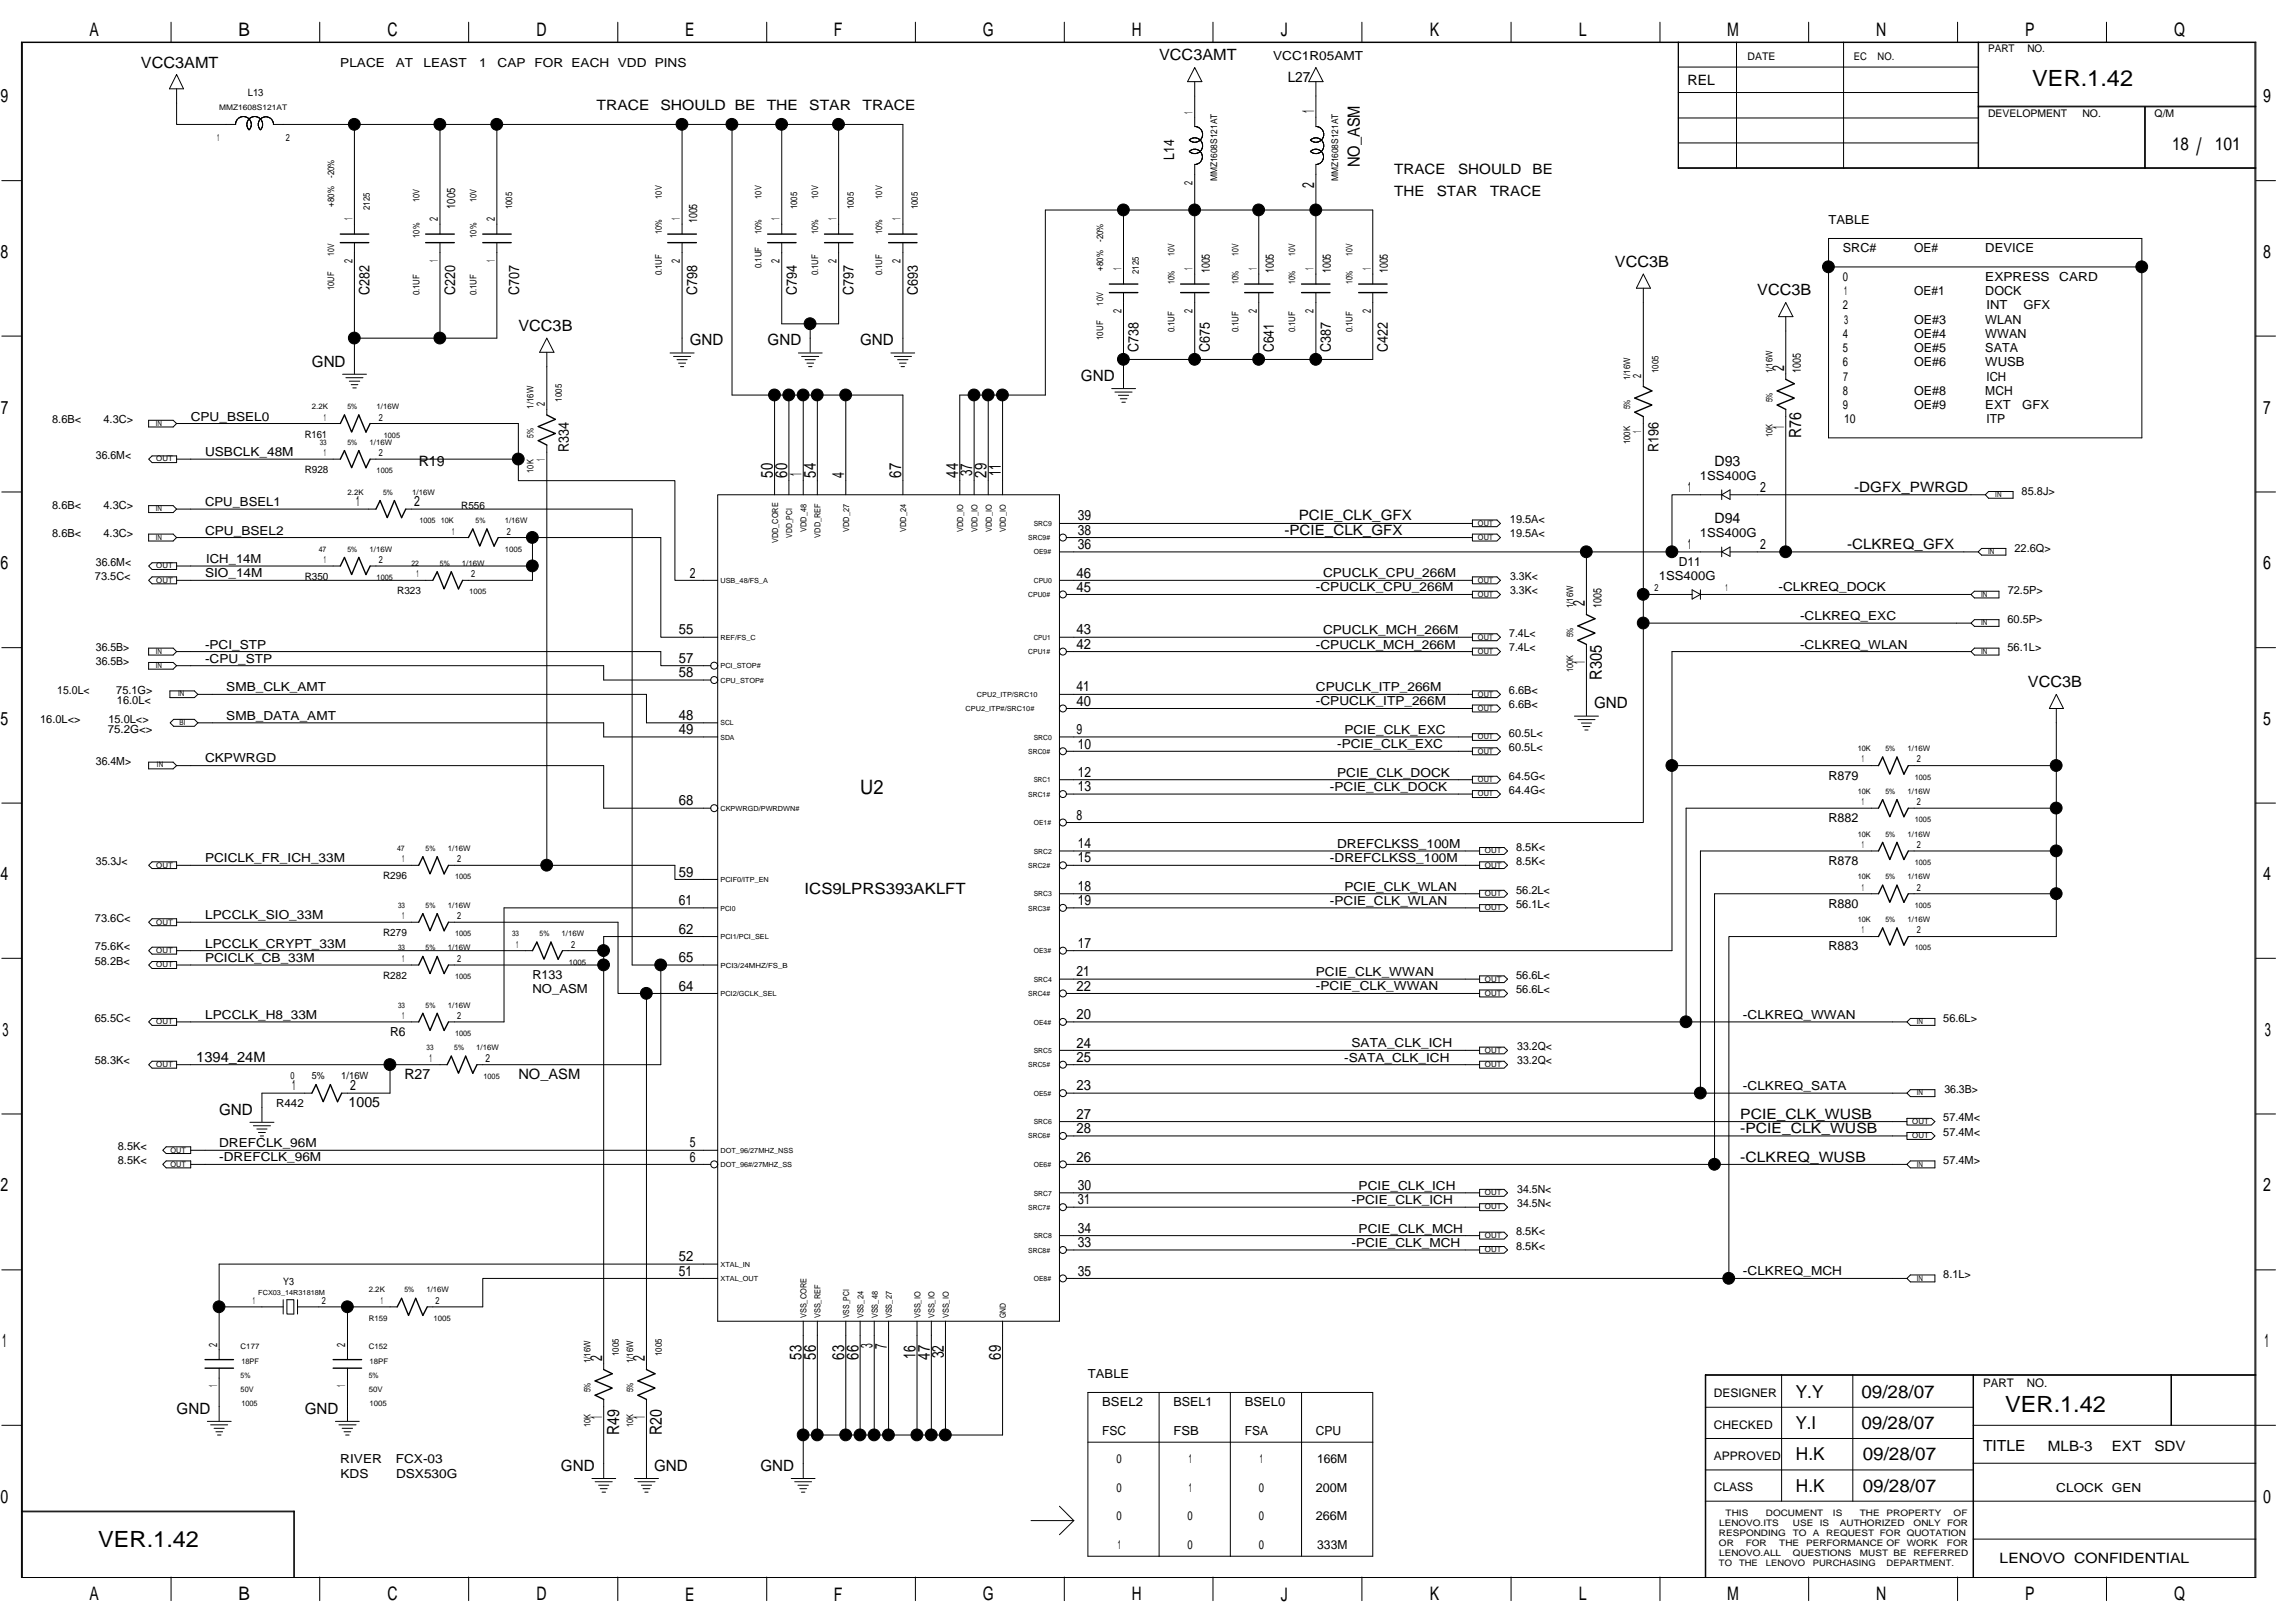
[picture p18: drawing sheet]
<svg xmlns="http://www.w3.org/2000/svg" width="420mm" height="297mm" viewBox="0 0 420 297" stroke-linecap="round" stroke-linejoin="round" font-family="sans-serif">
<defs><g id="words">
<text font-size="4.4" x="402.1" y="28.4">/</text>
<g font-size="4.1">
<text x="372.1" y="15.7">VER.1.42</text>
<text x="367.1" y="258.4">VER.1.42</text>
<text x="18" y="283.2">VER.1.42</text>
</g>
<text font-size="3.6" x="157.5" y="145.3">U2</text>
<g font-size="3.4">
<text x="16.4" y="6.6">A</text>
<text x="43.6" y="6.6">B</text>
<text x="70.9" y="6.6">C</text>
<text x="98.2" y="6.6">D</text>
<text x="125.4" y="6.6">E</text>
<text x="152.7" y="6.6">F</text>
<text x="179.9" y="6.6">G</text>
<text x="207.2" y="6.6">H</text>
<text x="234.5" y="6.6">J</text>
<text x="261.8" y="6.6">K</text>
<text x="289" y="6.6">L</text>
<text x="316.2" y="6.6">M</text>
<text x="343.5" y="6.6">N</text>
<text x="370.8" y="6.6">P</text>
<text x="398" y="6.6">Q</text>
<text x=".1" y="18.8">9</text>
<text x="414.3" y="18.8">9</text>
<text x=".1" y="47.2">8</text>
<text x="414.3" y="47.2">8</text>
<text x=".2" y="75.7">7</text>
<text x="414.3" y="75.7">7</text>
<text x=".1" y="104.2">6</text>
<text x="414.3" y="104.2">6</text>
<text x=".1" y="132.7">5</text>
<text x="414.3" y="132.7">5</text>
<text x=".1" y="161.1">4</text>
<text x="414.3" y="161.1">4</text>
<text x=".5" y="189.6">3</text>
<text x="414.6" y="189.6">3</text>
<text x=".1" y="218.1">2</text>
<text x="414.3" y="218.1">2</text>
<text x=".4" y="246.6">1</text>
<text x="414.6" y="246.6">1</text>
<text x=".1" y="275.1">0</text>
<text x="414.3" y="275.1">0</text>
<text x="16.4" y="292.9">A</text>
<text x="43.6" y="292.9">B</text>
<text x="70.9" y="292.9">C</text>
<text x="98.2" y="292.9">D</text>
<text x="125.4" y="292.9">E</text>
<text x="152.7" y="292.9">F</text>
<text x="179.9" y="292.9">G</text>
<text x="207.2" y="292.9">H</text>
<text x="234.5" y="292.9">J</text>
<text x="261.8" y="292.9">K</text>
<text x="289" y="292.9">L</text>
<text x="316.2" y="292.9">M</text>
<text x="343.5" y="292.9">N</text>
<text x="370.8" y="292.9">P</text>
<text x="398" y="292.9">Q</text>
</g>
<g font-size="3.3">
<text x="397.7" y="27.4">18</text>
<text x="405.5" y="27.4">101</text>
<text x="328.7" y="255.8">Y.Y</text>
<text x="340.8" y="255.8">09/28/07</text>
<text x="328.7" y="261.6">Y.I</text>
<text x="340.8" y="261.6">09/28/07</text>
<text x="328.8" y="267.3">H.K</text>
<text x="341" y="267.3">09/28/07</text>
<text x="328.8" y="273">H.K</text>
<text x="341" y="273">09/28/07</text>
</g>
<g font-size="3.1">
<text x="240.6" y="20.7" transform="rotate(-90 240.6 20.7)">1</text>
<text x="240.6" y="34.4" transform="rotate(-90 240.6 34.4)">2</text>
<text x="249" y="30.6" transform="rotate(-90 249 30.6)">NO_ASM</text>
<text x="326.6" y="67.9" transform="rotate(-90 326.6 67.9)">2</text>
<text x="326.6" y="78.5" transform="rotate(-90 326.6 78.5)">1</text>
<text x="329.8" y="80.1" transform="rotate(-90 329.8 80.1)">R76</text>
<text x="141.5" y="87.4" transform="rotate(-90 141.5 87.4)">50</text>
<text x="144.1" y="87.4" transform="rotate(-90 144.1 87.4)">60</text>
<text x="146.7" y="87.2" transform="rotate(-90 146.7 87.2)">1</text>
<text x="149.3" y="87.4" transform="rotate(-90 149.3 87.4)">54</text>
<text x="154.5" y="87.4" transform="rotate(-90 154.5 87.4)">4</text>
<text x="165" y="87.4" transform="rotate(-90 165 87.4)">67</text>
<text x="175.4" y="87.4" transform="rotate(-90 175.4 87.4)">44</text>
<text x="178" y="87.2" transform="rotate(-90 178 87.2)">37</text>
<text x="180.6" y="87.4" transform="rotate(-90 180.6 87.4)">29</text>
<text x="183.2" y="87.2" transform="rotate(-90 183.2 87.2)">11</text>
<text x="290.1" y="110.9" transform="rotate(-90 290.1 110.9)">2</text>
<text x="290.1" y="121.5" transform="rotate(-90 290.1 121.5)">1</text>
<text x="293.3" y="124.5" transform="rotate(-90 293.3 124.5)">R305</text>
<text x="110.2" y="249.1" transform="rotate(-90 110.2 249.1)">2</text>
<text x="118.1" y="249.1" transform="rotate(-90 118.1 249.1)">2</text>
<text x="146.7" y="248.9" transform="rotate(-90 146.7 248.9)">53</text>
<text x="149.3" y="248.9" transform="rotate(-90 149.3 248.9)">56</text>
<text x="154.5" y="248.9" transform="rotate(-90 154.5 248.9)">63</text>
<text x="157.2" y="248.9" transform="rotate(-90 157.2 248.9)">66</text>
<text x="159.8" y="246.6" transform="rotate(-90 159.8 246.6)">3</text>
<text x="162.4" y="246.8" transform="rotate(-90 162.4 246.8)">7</text>
<text x="167.6" y="248.7" transform="rotate(-90 167.6 248.7)">16</text>
<text x="170.2" y="248.9" transform="rotate(-90 170.2 248.9)">47</text>
<text x="172.8" y="248.6" transform="rotate(-90 172.8 248.6)">32</text>
<text x="183.2" y="248.9" transform="rotate(-90 183.2 248.9)">69</text>
<text x="110.2" y="259.7" transform="rotate(-90 110.2 259.7)">1</text>
<text x="113.4" y="262.6" transform="rotate(-90 113.4 262.6)">R49</text>
<text x="118.1" y="259.7" transform="rotate(-90 118.1 259.7)">1</text>
<text x="121.2" y="262.6" transform="rotate(-90 121.2 262.6)">R20</text>
</g>
<g font-size="2.8">
<text x="212.2" y="11">VCC3AMT</text>
<text x="25.8" y="12.4">VCC3AMT</text>
<text x="295.6" y="48.9">VCC3B</text>
<text x="321.7" y="54.1">VCC3B</text>
<text x="94.9" y="60.6">VCC3B</text>
<text x="126.3" y="63.2">GND</text>
<text x="140.5" y="63.2">GND</text>
<text x="157.5" y="63.2">GND</text>
<text x="57.1" y="67.1">GND</text>
<text x="197.9" y="69.7">GND</text>
<text x="371.3" y="125.8">VCC3B</text>
<text x="291.8" y="129.7">GND</text>
<text x="147.3" y="163.6">ICS9LPRS393AKLFT</text>
<text x="40.1" y="204">GND</text>
<text x="32.3" y="258.7">GND</text>
<text x="55.8" y="258.7">GND</text>
<text x="102.7" y="269.2">GND</text>
<text x="119.7" y="269.2">GND</text>
<text x="139.2" y="269.2">GND</text>
<text x="363" y="265.6">TITLE</text>
</g>
<g font-size="2.7">
<text x="215" y="29.3" transform="rotate(-90 215 29.3)">L14</text>
<text x="67.6" y="54.1" transform="rotate(-90 67.6 54.1)">C282</text>
<text x="83.3" y="54.1" transform="rotate(-90 83.3 54.1)">C220</text>
<text x="95" y="54.1" transform="rotate(-90 95 54.1)">C707</text>
<text x="127.6" y="54.1" transform="rotate(-90 127.6 54.1)">C798</text>
<text x="145.9" y="54.1" transform="rotate(-90 145.9 54.1)">C794</text>
<text x="156.3" y="54.1" transform="rotate(-90 156.3 54.1)">C797</text>
<text x="168" y="54.1" transform="rotate(-90 168 54.1)">C693</text>
<text x="208.4" y="64.5" transform="rotate(-90 208.4 64.5)">C738</text>
<text x="221.5" y="64.5" transform="rotate(-90 221.5 64.5)">C675</text>
<text x="233.2" y="64.5" transform="rotate(-90 233.2 64.5)">C641</text>
<text x="243.6" y="64.5" transform="rotate(-90 243.6 64.5)">C387</text>
<text x="254.1" y="64.5" transform="rotate(-90 254.1 64.5)">C422</text>
<text x="104.1" y="82.8" transform="rotate(-90 104.1 82.8)">R334</text>
<text x="303.6" y="82.8" transform="rotate(-90 303.6 82.8)">R196</text>
</g>
<g font-size="2.6">
<text x="235.7" y="14.9">L27</text>
<text x="308.9" y="15.5">REL</text>
<text x="109.2" y="20.2">TRACE</text>
<text x="120.9" y="20.2">SHOULD BE</text>
<text x="140.4" y="20.2">THE</text>
<text x="148.2" y="20.2">STAR</text>
<text x="157.9" y="20.2">TRACE</text>
<text x="255.3" y="35.8">THE</text>
<text x="255.3" y="31.9">TRACE</text>
<text x="263" y="35.8">STAR</text>
<text x="266.9" y="31.9">SHOULD</text>
<text x="272.8" y="35.8">TRACE</text>
<text x="280.6" y="31.9">BE</text>
<text x="76.7" y="85.3">R19</text>
<text x="313.9" y="85.3">D93</text>
<text x="65.2" y="92.7">1</text>
<text x="75.9" y="92.7">2</text>
<text x="197.3" y="95.2">39</text>
<text x="237.8" y="95.2">PCIE_CLK_GFX</text>
<text x="309" y="90">1</text>
<text x="313.9" y="95.8">D94</text>
<text x="322.2" y="90">2</text>
<text x="339.5" y="90">-DGFX_PWRGD</text>
<text x="197.3" y="97.9">38</text>
<text x="197.3" y="100.5">36</text>
<text x="235.2" y="97.9">-PCIE_CLK_GFX</text>
<text x="309" y="100.5">1</text>
<text x="322.2" y="100.5">2</text>
<text x="338.1" y="100.5">-CLKREQ_GFX</text>
<text x="126.3" y="105.7">2</text>
<text x="197.1" y="105.7">46</text>
<text x="197.1" y="108.3">45</text>
<text x="124.3" y="116.1">55</text>
<text x="197.1" y="116.1">43</text>
<text x="197.1" y="118.7">42</text>
<text x="124.3" y="124">58</text>
<text x="124.3" y="121.3">57</text>
<text x="124.3" y="131.7">48</text>
<text x="197.1" y="126.5">41</text>
<text x="197.1" y="129.2">40</text>
<text x="124.3" y="134.4">49</text>
<text x="197.1" y="134.4">9</text>
<text x="197.3" y="137">10</text>
<text x="197.3" y="142.2">12</text>
<text x="124.3" y="147.4">68</text>
<text x="197.3" y="144.8">13</text>
<text x="197.1" y="150">8</text>
<text x="197.3" y="155.2">14</text>
<text x="124.3" y="160.4">59</text>
<text x="197.3" y="157.8">15</text>
<text x="124.3" y="165.7">61</text>
<text x="197.3" y="165.7">19</text>
<text x="197.3" y="163.1">18</text>
<text x="124.3" y="170.9">62</text>
<text x="197.3" y="173.5">17</text>
<text x="124.3" y="176.1">65</text>
<text x="197.1" y="178.7">21</text>
<text x="124.3" y="181.3">64</text>
<text x="197.1" y="181.3">22</text>
<text x="197.1" y="191.7">24</text>
<text x="197.1" y="186.5">20</text>
<text x="35.9" y="194.4">1394_24M</text>
<text x="74" y="197.5">R27</text>
<text x="94.9" y="197.5">NO_ASM</text>
<text x="197.1" y="194.4">25</text>
<text x="53.5" y="199.6">1</text>
<text x="63.8" y="202.7">1005</text>
<text x="64.1" y="199.6">2</text>
<text x="197.1" y="199.6">23</text>
<text x="126.3" y="210">5</text>
<text x="197.1" y="207.4">28</text>
<text x="197.1" y="204.8">27</text>
<text x="318.6" y="207.4">-PCIE_CLK_WUSB</text>
<text x="318.6" y="204.8">PCIE_CLK_WUSB</text>
<text x="126.3" y="212.6">6</text>
<text x="197.1" y="212.6">26</text>
<text x="318.6" y="212.6">-CLKREQ_WUSB</text>
<text x="197.3" y="220.4">31</text>
<text x="197.3" y="217.8">30</text>
<text x="197.3" y="225.6">34</text>
<text x="124.3" y="230.8">52</text>
<text x="124.3" y="233.5">51</text>
<text x="197.3" y="233.5">35</text>
<text x="197.3" y="228.2">33</text>
<text x="374.9" y="265.5">MLB-3</text>
<text x="386.6" y="265.5">EXT</text>
<text x="394.4" y="265.5">SDV</text>
<text x="366.1" y="286.1">LENOVO CONFIDENTIAL</text>
</g>
<g font-size="2.3">
<text x="233.1" y="11">VCC1R05AMT</text>
<text x="62.3" y="12.3">PLACE</text>
<text x="72.5" y="12.3">AT</text>
<text x="77.5" y="12.3">LEAST</text>
<text x="87.7" y="12.3">1</text>
<text x="91.1" y="12.3">CAP</text>
<text x="97.9" y="12.3">FOR EACH VDD PINS</text>
<text x="334.8" y="41">TABLE</text>
<text x="337.4" y="46.2">SRC#</text>
<text x="350.4" y="46.2">OE#</text>
<text x="363.5" y="46.2">DEVICE</text>
<text x="337.4" y="51.4">0</text>
<text x="363.5" y="51.4">EXPRESS</text>
<text x="377" y="51.4">CARD</text>
<text x="337.4" y="56.6">2</text>
<text x="337.6" y="54">1</text>
<text x="337.6" y="59.2">3</text>
<text x="350.4" y="54">OE#1</text>
<text x="350.4" y="59.2">OE#3</text>
<text x="363.5" y="59.2">WLAN</text>
<text x="363.5" y="54">DOCK</text>
<text x="363.7" y="56.6">INT</text>
<text x="370.4" y="56.6">GFX</text>
<text x="337.4" y="61.8">4</text>
<text x="337.4" y="64.4">5</text>
<text x="350.4" y="64.4">OE#5</text>
<text x="350.4" y="61.8">OE#4</text>
<text x="363.5" y="64.4">SATA</text>
<text x="363.5" y="61.8">WWAN</text>
<text x="337.4" y="67.1">6</text>
<text x="337.4" y="69.7">7</text>
<text x="350.4" y="67.1">OE#6</text>
<text x="363.5" y="67.1">WUSB</text>
<text x="363.7" y="69.7">ICH</text>
<text x="34.9" y="77">CPU_BSEL0</text>
<text x="337.4" y="72.3">8</text>
<text x="337.4" y="74.9">9</text>
<text x="337.6" y="77.5">10</text>
<text x="350.4" y="72.3">OE#8</text>
<text x="350.4" y="74.9">OE#9</text>
<text x="363.5" y="72.3">MCH</text>
<text x="363.5" y="74.9">EXT</text>
<text x="363.7" y="77.5">ITP</text>
<text x="370.2" y="74.9">GFX</text>
<text x="37.5" y="83.5">USBCLK_48M</text>
<text x="311.2" y="87.9">1SS400G</text>
<text x="37.5" y="92.6">CPU_BSEL1</text>
<text x="37.5" y="97.8">CPU_BSEL2</text>
<text x="311.2" y="98.3">1SS400G</text>
<text x="37.5" y="105.7">SIO_14M</text>
<text x="37.8" y="103">ICH_14M</text>
<text x="242.2" y="105.7">CPUCLK_CPU_266M</text>
<text x="303.7" y="106.2">1SS400G</text>
<text x="307.4" y="103.5">D11</text>
<text x="240.9" y="108.2">-CPUCLK_CPU_266M</text>
<text x="325.6" y="108.2">-CLKREQ_DOCK</text>
<text x="329.6" y="113.5">-CLKREQ_EXC</text>
<text x="37.5" y="118.7">-PCI_STP</text>
<text x="240.9" y="118.7">-CPUCLK_MCH_266M</text>
<text x="242.2" y="116.1">CPUCLK_MCH_266M</text>
<text x="329.6" y="118.7">-CLKREQ_WLAN</text>
<text x="37.5" y="121.3">-CPU_STP</text>
<text x="41.4" y="126.5">SMB_CLK_AMT</text>
<text x="41.4" y="131.7">SMB_DATA_AMT</text>
<text x="240.9" y="126.5">CPUCLK_ITP_266M</text>
<text x="240.9" y="129.1">-CPUCLK_ITP_266M</text>
<text x="244.8" y="136.9">-PCIE_CLK_EXC</text>
<text x="246.1" y="134.3">PCIE_CLK_EXC</text>
<text x="37.5" y="139.5">CKPWRGD</text>
<text x="244.8" y="142.2">PCIE_CLK_DOCK</text>
<text x="334.8" y="142.7">R879</text>
<text x="243.5" y="144.7">-PCIE_CLK_DOCK</text>
<text x="244.8" y="155.2">DREFCLKSS_100M</text>
<text x="334.8" y="150.5">R882</text>
<text x="37.5" y="157.8">PCICLK_FR_ICH_33M</text>
<text x="243.5" y="157.8">-DREFCLKSS_100M</text>
<text x="334.8" y="158.3">R878</text>
<text x="243.5" y="165.6">-PCIE_CLK_WLAN</text>
<text x="246.1" y="163">PCIE_CLK_WLAN</text>
<text x="334.8" y="166.1">R880</text>
<text x="37.6" y="173.4">LPCCLK_CRYPT_33M</text>
<text x="37.6" y="168.2">LPCCLK_SIO_33M</text>
<text x="334.8" y="173.9">R883</text>
<text x="37.5" y="176.1">PCICLK_CB_33M</text>
<text x="97.5" y="179.2">R133</text>
<text x="240.9" y="178.6">PCIE_CLK_WWAN</text>
<text x="97.5" y="181.8">NO_ASM</text>
<text x="240.9" y="181.3">-PCIE_CLK_WWAN</text>
<text x="37.6" y="186.5">LPCCLK_H8_33M</text>
<text x="71.4" y="189.6">R6</text>
<text x="247.4" y="191.7">SATA_CLK_ICH</text>
<text x="319.1" y="186.5">-CLKREQ_WWAN</text>
<text x="246.1" y="194.3">-SATA_CLK_ICH</text>
<text x="319.1" y="199.5">-CLKREQ_SATA</text>
<text x="40.1" y="209.9">DREFCLK_96M</text>
<text x="40.1" y="212.6">-DREFCLK_96M</text>
<text x="247.4" y="220.4">-PCIE_CLK_ICH</text>
<text x="248.7" y="217.8">PCIE_CLK_ICH</text>
<text x="248.7" y="225.6">PCIE_CLK_MCH</text>
<text x="247.4" y="228.2">-PCIE_CLK_MCH</text>
<text x="319.1" y="233.4">-CLKREQ_MCH</text>
<text x="199.2" y="252.2">TABLE</text>
<text x="201.8" y="257.4">BSEL2</text>
<text x="214.8" y="257.4">BSEL1</text>
<text x="227.9" y="257.4">BSEL0</text>
<text x="201.8" y="262.6">FSC</text>
<text x="214.8" y="262.6">FSB</text>
<text x="227.9" y="262.6">FSA</text>
<text x="240.9" y="262.6">CPU</text>
<text x="62.3" y="267.8">RIVER</text>
<text x="72.5" y="267.8">FCX-03</text>
<text x="204.4" y="267.8">0</text>
<text x="217.6" y="267.8">1</text>
<text x="230.7" y="267.8">1</text>
<text x="241.1" y="267.8">166M</text>
<text x="62.3" y="270.4">KDS</text>
<text x="72.5" y="270.4">DSX530G</text>
<text x="204.4" y="273.1">0</text>
<text x="217.6" y="273">1</text>
<text x="230.5" y="273">0</text>
<text x="240.9" y="273">200M</text>
<text x="376.5" y="273.1">CLOCK GEN</text>
<text x="204.4" y="278.3">0</text>
<text x="217.4" y="278.3">0</text>
<text x="230.5" y="278.3">0</text>
<text x="240.9" y="278.3">266M</text>
<text x="204.6" y="283.5">1</text>
<text x="217.4" y="283.5">0</text>
<text x="230.5" y="283.5">0</text>
<text x="241.2" y="283.5">333M</text>
</g>
<g font-size="2.2">
<text x="313.8" y="255.7">DESIGNER</text>
<text x="363" y="253.8">PART</text>
<text x="371.1" y="253.8">NO.</text>
<text x="313.8" y="261.5">CHECKED</text>
<text x="313.8" y="267.2">APPROVED</text>
<text x="313.8" y="272.9">CLASS</text>
</g>
<g font-size="2.1">
<text x="218.3" y="20.8" transform="rotate(-90 218.3 20.8)">1</text>
<text x="218.3" y="33.8" transform="rotate(-90 218.3 33.8)">2</text>
<text x="64.5" y="40.3" transform="rotate(-90 64.5 40.3)">1</text>
<text x="80.2" y="40.5" transform="rotate(-90 80.2 40.5)">2</text>
<text x="83.3" y="38.3" transform="rotate(-90 83.3 38.3)">1005</text>
<text x="90.6" y="40.5" transform="rotate(-90 90.6 40.5)">2</text>
<text x="124.5" y="40.3" transform="rotate(-90 124.5 40.3)">1</text>
<text x="127.6" y="40.9" transform="rotate(-90 127.6 40.9)">1005</text>
<text x="142.7" y="40.3" transform="rotate(-90 142.7 40.3)">1</text>
<text x="153.2" y="40.3" transform="rotate(-90 153.2 40.3)">1</text>
<text x="164.9" y="40.3" transform="rotate(-90 164.9 40.3)">1</text>
<text x="80.2" y="48" transform="rotate(-90 80.2 48)">1</text>
<text x="90.6" y="48" transform="rotate(-90 90.6 48)">1</text>
<text x="64.5" y="48.1" transform="rotate(-90 64.5 48.1)">2</text>
<text x="124.5" y="48.1" transform="rotate(-90 124.5 48.1)">2</text>
<text x="142.7" y="48.1" transform="rotate(-90 142.7 48.1)">2</text>
<text x="153.2" y="48.1" transform="rotate(-90 153.2 48.1)">2</text>
<text x="164.9" y="48.1" transform="rotate(-90 164.9 48.1)">2</text>
<text x="205.3" y="49.4" transform="rotate(-90 205.3 49.4)">1</text>
<text x="218.3" y="49.4" transform="rotate(-90 218.3 49.4)">1</text>
<text x="221.5" y="50" transform="rotate(-90 221.5 50)">1005</text>
<text x="230.1" y="49.4" transform="rotate(-90 230.1 49.4)">1</text>
<text x="233.2" y="50" transform="rotate(-90 233.2 50)">1005</text>
<text x="240.5" y="49.4" transform="rotate(-90 240.5 49.4)">1</text>
<text x="243.6" y="50" transform="rotate(-90 243.6 50)">1005</text>
<text x="250.9" y="49.4" transform="rotate(-90 250.9 49.4)">1</text>
<text x="254.1" y="50" transform="rotate(-90 254.1 50)">1005</text>
<text x="205.3" y="57.2" transform="rotate(-90 205.3 57.2)">2</text>
<text x="218.3" y="57.2" transform="rotate(-90 218.3 57.2)">2</text>
<text x="230.1" y="57.2" transform="rotate(-90 230.1 57.2)">2</text>
<text x="240.5" y="57.2" transform="rotate(-90 240.5 57.2)">2</text>
<text x="250.9" y="57.2" transform="rotate(-90 250.9 57.2)">2</text>
<text x="300.5" y="69.2" transform="rotate(-90 300.5 69.2)">2</text>
<text x="329.7" y="68.2" transform="rotate(-90 329.7 68.2)">1005</text>
<text x="99.7" y="74.4" transform="rotate(-90 99.7 74.4)">2</text>
<text x="300.5" y="79.2" transform="rotate(-90 300.5 79.2)">1</text>
<text x="99.7" y="84.5" transform="rotate(-90 99.7 84.5)">1</text>
<text x="293.2" y="111.3" transform="rotate(-90 293.2 111.3)">1005</text>
<text x="39.7" y="246.5" transform="rotate(-90 39.7 246.5)">2</text>
<text x="63.2" y="246.5" transform="rotate(-90 63.2 246.5)">2</text>
<text x="39.7" y="253.9" transform="rotate(-90 39.7 253.9)">1</text>
<text x="63.2" y="253.9" transform="rotate(-90 63.2 253.9)">1</text>
</g>
<g font-size="2">
<text x="9.6" y="77.5">8.6B&lt;</text>
<text x="19" y="77.5">4.3C&gt;</text>
<text x="17.6" y="84">36.6M&lt;</text>
<text x="9.6" y="93.1">8.6B&lt;</text>
<text x="19" y="93.1">4.3C&gt;</text>
<text x="276.4" y="95.8">19.5A&lt;</text>
<text x="370.1" y="90.5">85.8J&gt;</text>
<text x="9.6" y="98.3">8.6B&lt;</text>
<text x="19" y="98.3">4.3C&gt;</text>
<text x="276.4" y="98.3">19.5A&lt;</text>
<text x="368.8" y="101">22.6Q&gt;</text>
<text x="17.4" y="106.2">73.5C&lt;</text>
<text x="17.6" y="103.5">36.6M&lt;</text>
<text x="276.5" y="106.2">3.3K&lt;</text>
<text x="276.5" y="108.8">3.3K&lt;</text>
<text x="367.6" y="108.8">72.5P&gt;</text>
<text x="17.6" y="119.2">36.5B&gt;</text>
<text x="276.3" y="119.2">7.4L&lt;</text>
<text x="276.3" y="116.6">7.4L&lt;</text>
<text x="367.5" y="119.2">56.1L&gt;</text>
<text x="367.5" y="114">60.5P&gt;</text>
<text x="17.6" y="121.8">36.5B&gt;</text>
<text x="10.5" y="127">15.0L&lt;</text>
<text x="21.3" y="127">75.1G&gt;</text>
<text x="21.4" y="128.9">16.0L&lt;</text>
<text x="276.3" y="127">6.6B&lt;</text>
<text x="276.3" y="129.6">6.6B&lt;</text>
<text x="7.4" y="132.2">16.0L&lt;&gt;</text>
<text x="19.7" y="134.1">75.2G&lt;&gt;</text>
<text x="19.8" y="132.2">15.0L&lt;&gt;</text>
<text x="276.3" y="134.8">60.5L&lt;</text>
<text x="276.3" y="137.5">60.5L&lt;</text>
<text x="17.6" y="140.1">36.4M&gt;</text>
<text x="276.3" y="142.7">64.5G&lt;</text>
<text x="276.3" y="145.3">64.4G&lt;</text>
<text x="277.6" y="155.7">8.5K&lt;</text>
<text x="17.6" y="158.3">35.3J&lt;</text>
<text x="277.6" y="158.3">8.5K&lt;</text>
<text x="277.6" y="163.5">56.2L&lt;</text>
<text x="277.6" y="166.1">56.1L&lt;</text>
<text x="17.4" y="173.9">75.6K&lt;</text>
<text x="17.4" y="168.7">73.6C&lt;</text>
<text x="17.3" y="176.6">58.2B&lt;</text>
<text x="277.6" y="179.2">56.6L&lt;</text>
<text x="277.6" y="181.8">56.6L&lt;</text>
<text x="17.3" y="187">65.5C&lt;</text>
<text x="355.8" y="187">56.6L&gt;</text>
<text x="17.3" y="194.8">58.3K&lt;</text>
<text x="78.6" y="194.3">1</text>
<text x="88.9" y="194.3">2</text>
<text x="277.8" y="192.2">33.2Q&lt;</text>
<text x="277.8" y="194.8">33.2Q&lt;</text>
<text x="50.6" y="202.6">R442</text>
<text x="356" y="200">36.3B&gt;</text>
<text x="355.8" y="207.9">57.4M&lt;</text>
<text x="355.8" y="205.2">57.4M&lt;</text>
<text x="21.6" y="213.1">8.5K&lt;</text>
<text x="21.6" y="210.5">8.5K&lt;</text>
<text x="355.8" y="213.1">57.4M&gt;</text>
<text x="277.8" y="220.9">34.5N&lt;</text>
<text x="277.8" y="218.3">34.5N&lt;</text>
<text x="277.6" y="226.1">8.5K&lt;</text>
<text x="277.6" y="228.7">8.5K&lt;</text>
<text x="355.8" y="233.9">8.1L&gt;</text>
</g>
<g font-size="1.9">
<text x="319.9" y="11">DATE</text>
<text x="339.4" y="11">EC</text>
<text x="343.7" y="11">NO.</text>
<text x="364" y="9.5">PART</text>
<text x="371.2" y="9.5">NO.</text>
<text x="45.4" y="17.5">L13</text>
<text x="364" y="21.3">DEVELOPMENT</text>
<text x="381.2" y="21.3">NO.</text>
<text x="394.5" y="21.3">Q/M</text>
<text x="55.8" y="80.1">R161</text>
<text x="55.8" y="86.6">R928</text>
<text x="84.4" y="93.1">R556</text>
<text x="55.8" y="106.2">R350</text>
<text x="72.7" y="108.8">R323</text>
<text x="70.1" y="160.9">R296</text>
<text x="70.1" y="171.4">R279</text>
<text x="70.1" y="179.2">R282</text>
<text x="51.8" y="235.2">Y3</text>
</g>
<g font-size="1.8">
<text x="39.8" y="25.9">1</text>
<text x="52.4" y="25.9">2</text>
<text x="59.3" y="77">1</text>
<text x="69.3" y="77">2</text>
<text x="59.3" y="83.5">1</text>
<text x="69.3" y="83.5">2</text>
<text x="82.8" y="97.8">1</text>
<text x="92.8" y="97.8">2</text>
<text x="59.3" y="103">1</text>
<text x="69.3" y="103">2</text>
<text x="76.2" y="105.7">1</text>
<text x="86.3" y="105.7">2</text>
<text x="302.9" y="108.2">2</text>
<text x="315.9" y="108.2">1</text>
<text x="340.9" y="139.5">1</text>
<text x="350.9" y="139.5">2</text>
<text x="340.9" y="147.4">1</text>
<text x="350.9" y="147.4">2</text>
<text x="340.9" y="155.2">1</text>
<text x="350.9" y="155.2">2</text>
<text x="73.6" y="157.8">1</text>
<text x="83.7" y="157.8">2</text>
<text x="340.9" y="163">1</text>
<text x="350.9" y="163">2</text>
<text x="73.6" y="168.2">1</text>
<text x="83.7" y="168.2">2</text>
<text x="94.5" y="173.4">1</text>
<text x="104.6" y="173.4">2</text>
<text x="340.9" y="170.8">1</text>
<text x="350.9" y="170.8">2</text>
<text x="73.6" y="176.1">1</text>
<text x="83.7" y="176.1">2</text>
<text x="73.6" y="186.5">1</text>
<text x="83.7" y="186.5">2</text>
<text x="53.2" y="197.4">0</text>
<text x="57.1" y="197.4">5%</text>
<text x="62.5" y="197.4">1/16W</text>
<text x="46.3" y="238.6">1</text>
<text x="58.9" y="238.6">2</text>
<text x="69.7" y="238.6">1</text>
<text x="79.7" y="238.6">2</text>
</g>
<g font-size="1.7">
<text x="61.2" y="32.6" transform="rotate(-90 61.2 32.6)">-20%</text>
<text x="222.8" y="33.2" transform="rotate(-90 222.8 33.2)">MMZ1608S121AT</text>
<text x="245" y="33.2" transform="rotate(-90 245 33.2)">MMZ1608S121AT</text>
<text x="61.2" y="37.8" transform="rotate(-90 61.2 37.8)">+80%</text>
<text x="67.7" y="38.4" transform="rotate(-90 67.7 38.4)">2125</text>
<text x="76.8" y="37" transform="rotate(-90 76.8 37)">10V</text>
<text x="87.2" y="37" transform="rotate(-90 87.2 37)">10V</text>
<text x="93.8" y="38.3" transform="rotate(-90 93.8 38.3)">1005</text>
<text x="121.1" y="36.4" transform="rotate(-90 121.1 36.4)">10V</text>
<text x="139.4" y="36.4" transform="rotate(-90 139.4 36.4)">10V</text>
<text x="145.9" y="38.3" transform="rotate(-90 145.9 38.3)">1005</text>
<text x="149.8" y="36.4" transform="rotate(-90 149.8 36.4)">10V</text>
<text x="156.3" y="38.3" transform="rotate(-90 156.3 38.3)">1005</text>
<text x="161.5" y="36.4" transform="rotate(-90 161.5 36.4)">10V</text>
<text x="168.1" y="38.3" transform="rotate(-90 168.1 38.3)">1005</text>
<text x="61.2" y="46.8" transform="rotate(-90 61.2 46.8)">10V</text>
<text x="76.8" y="43.5" transform="rotate(-90 76.8 43.5)">10%</text>
<text x="87.2" y="43.5" transform="rotate(-90 87.2 43.5)">10%</text>
<text x="121.1" y="42.9" transform="rotate(-90 121.1 42.9)">10%</text>
<text x="139.4" y="42.9" transform="rotate(-90 139.4 42.9)">10%</text>
<text x="149.8" y="42.9" transform="rotate(-90 149.8 42.9)">10%</text>
<text x="161.5" y="42.9" transform="rotate(-90 161.5 42.9)">10%</text>
<text x="202" y="44.3" transform="rotate(-90 202 44.3)">-20%</text>
<text x="215" y="46.8" transform="rotate(-90 215 46.8)">10V</text>
<text x="226.7" y="46.8" transform="rotate(-90 226.7 46.8)">10V</text>
<text x="237.1" y="46.8" transform="rotate(-90 237.1 46.8)">10V</text>
<text x="247.6" y="46.8" transform="rotate(-90 247.6 46.8)">10V</text>
<text x="61.2" y="53.1" transform="rotate(-90 61.2 53.1)">10UF</text>
<text x="121.1" y="50.4" transform="rotate(-90 121.1 50.4)">0.1UF</text>
<text x="139.4" y="49.1" transform="rotate(-90 139.4 49.1)">0.1UF</text>
<text x="149.8" y="50.4" transform="rotate(-90 149.8 50.4)">0.1UF</text>
<text x="161.5" y="50.4" transform="rotate(-90 161.5 50.4)">0.1UF</text>
<text x="202" y="49.6" transform="rotate(-90 202 49.6)">+80%</text>
<text x="208.5" y="50.2" transform="rotate(-90 208.5 50.2)">2125</text>
<text x="215" y="52" transform="rotate(-90 215 52)">10%</text>
<text x="226.7" y="52" transform="rotate(-90 226.7 52)">10%</text>
<text x="237.1" y="52" transform="rotate(-90 237.1 52)">10%</text>
<text x="247.6" y="52" transform="rotate(-90 247.6 52)">10%</text>
<text x="76.8" y="54.1" transform="rotate(-90 76.8 54.1)">0.1UF</text>
<text x="87.2" y="54.1" transform="rotate(-90 87.2 54.1)">0.1UF</text>
<text x="202" y="55.9" transform="rotate(-90 202 55.9)">10V</text>
<text x="202" y="62.2" transform="rotate(-90 202 62.2)">10UF</text>
<text x="215" y="60.8" transform="rotate(-90 215 60.8)">0.1UF</text>
<text x="226.7" y="60.8" transform="rotate(-90 226.7 60.8)">0.1UF</text>
<text x="237.1" y="60.8" transform="rotate(-90 237.1 60.8)">0.1UF</text>
<text x="247.6" y="60.8" transform="rotate(-90 247.6 60.8)">0.1UF</text>
<text x="298.4" y="69.6" transform="rotate(-90 298.4 69.6)">1/16W</text>
<text x="303.6" y="68.3" transform="rotate(-90 303.6 68.3)">1005</text>
<text x="324.5" y="68.3" transform="rotate(-90 324.5 68.3)">1/16W</text>
<text x="97.7" y="74.8" transform="rotate(-90 97.7 74.8)">1/16W</text>
<text x="102.9" y="73.5" transform="rotate(-90 102.9 73.5)">1005</text>
<text x="298.4" y="74.9" transform="rotate(-90 298.4 74.9)">5%</text>
<text x="324.5" y="73.6" transform="rotate(-90 324.5 73.6)">5%</text>
<text x="97.7" y="80.1" transform="rotate(-90 97.7 80.1)">5%</text>
<text x="298.4" y="81.3" transform="rotate(-90 298.4 81.3)">100K</text>
<text x="324.5" y="80" transform="rotate(-90 324.5 80)">10K</text>
<text x="97.7" y="86.5" transform="rotate(-90 97.7 86.5)">10K</text>
<text x="288" y="111.3" transform="rotate(-90 288 111.3)">1/16W</text>
<text x="288" y="116.6" transform="rotate(-90 288 116.6)">5%</text>
<text x="288" y="123" transform="rotate(-90 288 123)">100K</text>
<text x="108.1" y="249.5" transform="rotate(-90 108.1 249.5)">1/16W</text>
<text x="113.3" y="248.2" transform="rotate(-90 113.3 248.2)">1005</text>
<text x="115.9" y="249.5" transform="rotate(-90 115.9 249.5)">1/16W</text>
<text x="121.1" y="248.2" transform="rotate(-90 121.1 248.2)">1005</text>
<text x="108.1" y="254.8" transform="rotate(-90 108.1 254.8)">5%</text>
<text x="115.9" y="254.8" transform="rotate(-90 115.9 254.8)">5%</text>
<text x="108.1" y="261.2" transform="rotate(-90 108.1 261.2)">10K</text>
<text x="115.9" y="261.2" transform="rotate(-90 115.9 261.2)">10K</text>
</g>
<g font-size="1.6">
<text x="314.7" y="281.2">RESPONDING</text>
<text x="314.7" y="279.3">LENOVO.ITS</text>
<text x="315.9" y="277.5">THIS</text>
<text x="323.3" y="277.5">DOCUMENT</text>
<text x="328.2" y="281.2">TO</text>
<text x="328.2" y="279.3">USE</text>
<text x="331.9" y="281.2">A</text>
<text x="333.2" y="279.3">IS</text>
<text x="334.3" y="281.2">REQUEST FOR QUOTATION</text>
<text x="335.6" y="277.5">IS</text>
<text x="336.8" y="279.3">AUTHORIZED</text>
<text x="340.5" y="277.5">THE</text>
<text x="345.4" y="277.5">PROPERTY</text>
<text x="350.3" y="279.3">ONLY</text>
<text x="356.5" y="279.3">FOR</text>
<text x="357.7" y="277.5">OF</text>
<text x="314.7" y="286.7">TO</text>
<text x="314.7" y="283">OR</text>
<text x="314.7" y="284.9">LENOVO.ALL</text>
<text x="318.4" y="286.7">THE</text>
<text x="319.6" y="283">FOR</text>
<text x="323.3" y="286.7">LENOVO</text>
<text x="325.7" y="283">THE</text>
<text x="328.2" y="284.9">QUESTIONS</text>
<text x="330.7" y="283">PERFORMANCE OF</text>
<text x="331.9" y="286.7">PURCHASING</text>
<text x="340.5" y="284.9">MUST BE</text>
<text x="345.4" y="286.7">DEPARTMENT.</text>
<text x="349.1" y="283">WORK</text>
<text x="350.3" y="284.9">REFERRED</text>
<text x="356.4" y="283">FOR</text>
</g>
<g font-size="1.5">
<text x="142.4" y="99.4" transform="rotate(-90 142.4 99.4)">VDD_CORE</text>
<text x="145" y="98.4" transform="rotate(-90 145 98.4)">VDD_PCI</text>
<text x="147.6" y="97.3" transform="rotate(-90 147.6 97.3)">VDD_48</text>
<text x="150.2" y="98.4" transform="rotate(-90 150.2 98.4)">VDD_REF</text>
<text x="155.5" y="97.3" transform="rotate(-90 155.5 97.3)">VDD_27</text>
<text x="165.9" y="97.3" transform="rotate(-90 165.9 97.3)">VDD_24</text>
<text x="176.3" y="97.3" transform="rotate(-90 176.3 97.3)">VDD_IO</text>
<text x="178.9" y="97.3" transform="rotate(-90 178.9 97.3)">VDD_IO</text>
<text x="181.6" y="97.3" transform="rotate(-90 181.6 97.3)">VDD_IO</text>
<text x="184.1" y="97.3" transform="rotate(-90 184.1 97.3)">VDD_IO</text>
<text x="147.6" y="241.3" transform="rotate(-90 147.6 241.3)">VSS_CORE</text>
<text x="150.2" y="241.3" transform="rotate(-90 150.2 241.3)">VSS_REF</text>
<text x="155.5" y="241.3" transform="rotate(-90 155.5 241.3)">VSS_PCI</text>
<text x="158.1" y="241.3" transform="rotate(-90 158.1 241.3)">VSS_24</text>
<text x="160.7" y="241.3" transform="rotate(-90 160.7 241.3)">VSS_48</text>
<text x="163.3" y="241.3" transform="rotate(-90 163.3 241.3)">VSS_27</text>
<text x="168.5" y="241.3" transform="rotate(-90 168.5 241.3)">VSS_IO</text>
<text x="171.1" y="241.3" transform="rotate(-90 171.1 241.3)">VSS_IO</text>
<text x="173.7" y="241.3" transform="rotate(-90 173.7 241.3)">VSS_IO</text>
<text x="184.1" y="241.3" transform="rotate(-90 184.1 241.3)">GND</text>
</g>
<g font-size="1.4">
<text x="40.1" y="20.1">MMZ1608S121AT</text>
<text x="28.5" y="77.9">IN</text>
<text x="57.1" y="74.9">2.2K</text>
<text x="63.6" y="74.9">5%</text>
<text x="68.9" y="74.9">1/16W</text>
<text x="58.5" y="81.4">33</text>
<text x="63.6" y="81.4">5%</text>
<text x="67.6" y="81.4">1/16W</text>
<text x="70.3" y="80.1">1005</text>
<text x="28.6" y="84.5">OUT</text>
<text x="68.9" y="86.6">1005</text>
<text x="28.5" y="93.6">IN</text>
<text x="63.6" y="90.5">2.2K</text>
<text x="70.1" y="90.5">5%</text>
<text x="75.5" y="90.5">1/16W</text>
<text x="76.8" y="95.8">1005</text>
<text x="80.7" y="95.8">10K</text>
<text x="87.1" y="95.8">5%</text>
<text x="92.4" y="95.8">1/16W</text>
<text x="365.3" y="91">IN</text>
<text x="28.5" y="98.8">IN</text>
<text x="58.4" y="101">47</text>
<text x="63.6" y="101">5%</text>
<text x="67.6" y="101">1/16W</text>
<text x="92.4" y="101">1005</text>
<text x="270.6" y="98.8">OUT</text>
<text x="270.6" y="96.2">OUT</text>
<text x="364" y="101.4">IN</text>
<text x="28.6" y="104">OUT</text>
<text x="28.6" y="106.6">OUT</text>
<text x="68.9" y="106.2">1005</text>
<text x="75.3" y="103.5">22</text>
<text x="80.5" y="103.5">5%</text>
<text x="84.6" y="103.5">1/16W</text>
<text x="270.6" y="106.6">OUT</text>
<text x="85.9" y="108.8">1005</text>
<text x="270.6" y="109.3">OUT</text>
<text x="362.7" y="109.3">IN</text>
<text x="28.5" y="119.7">IN</text>
<text x="270.6" y="119.7">OUT</text>
<text x="270.6" y="117.1">OUT</text>
<text x="362.7" y="119.7">IN</text>
<text x="362.7" y="114.5">IN</text>
<text x="28.5" y="122.3">IN</text>
<text x="32.6" y="127.4">IN</text>
<text x="270.6" y="127.5">OUT</text>
<text x="270.6" y="130.1">OUT</text>
<text x="32.9" y="132.7">BI</text>
<text x="270.6" y="135.3">OUT</text>
<text x="270.6" y="137.9">OUT</text>
<text x="340.1" y="137.5">10K</text>
<text x="345.2" y="137.5">5%</text>
<text x="349.2" y="137.5">1/16W</text>
<text x="28.7" y="140.5">IN</text>
<text x="270.6" y="143.1">OUT</text>
<text x="350.6" y="142.7">1005</text>
<text x="270.6" y="145.8">OUT</text>
<text x="340.1" y="145.3">10K</text>
<text x="345.2" y="145.3">5%</text>
<text x="349.2" y="145.3">1/16W</text>
<text x="72.7" y="155.7">47</text>
<text x="77.9" y="155.7">5%</text>
<text x="82" y="155.7">1/16W</text>
<text x="340.1" y="153.1">10K</text>
<text x="345.2" y="153.1">5%</text>
<text x="349.2" y="153.1">1/16W</text>
<text x="350.6" y="150.5">1005</text>
<text x="28.6" y="158.8">OUT</text>
<text x="83.3" y="160.9">1005</text>
<text x="271.9" y="156.2">OUT</text>
<text x="271.9" y="158.8">OUT</text>
<text x="340.1" y="160.9">10K</text>
<text x="345.2" y="160.9">5%</text>
<text x="349.2" y="160.9">1/16W</text>
<text x="350.6" y="158.3">1005</text>
<text x="72.9" y="166.1">33</text>
<text x="77.9" y="166.1">5%</text>
<text x="82" y="166.1">1/16W</text>
<text x="271.9" y="166.6">OUT</text>
<text x="271.9" y="164">OUT</text>
<text x="350.6" y="166.1">1005</text>
<text x="28.6" y="169.2">OUT</text>
<text x="72.9" y="173.9">33</text>
<text x="77.9" y="173.9">5%</text>
<text x="82" y="173.9">1/16W</text>
<text x="83.3" y="171.4">1005</text>
<text x="93.8" y="171.4">33</text>
<text x="98.8" y="171.4">5%</text>
<text x="102.8" y="171.4">1/16W</text>
<text x="340.1" y="168.7">10K</text>
<text x="345.2" y="168.7">5%</text>
<text x="349.2" y="168.7">1/16W</text>
<text x="350.6" y="173.9">1005</text>
<text x="28.6" y="177">OUT</text>
<text x="28.6" y="174.4">OUT</text>
<text x="83.3" y="179.2">1005</text>
<text x="104.1" y="176.6">1005</text>
<text x="271.9" y="179.7">OUT</text>
<text x="72.9" y="184.4">33</text>
<text x="77.9" y="184.4">5%</text>
<text x="82" y="184.4">1/16W</text>
<text x="271.9" y="182.2">OUT</text>
<text x="28.6" y="187.5">OUT</text>
<text x="83.3" y="189.6">1005</text>
<text x="350.9" y="187.5">IN</text>
<text x="28.6" y="195.3">OUT</text>
<text x="78.1" y="192.2">33</text>
<text x="83.2" y="192.2">5%</text>
<text x="87.2" y="192.2">1/16W</text>
<text x="88.5" y="197.4">1005</text>
<text x="271.9" y="192.7">OUT</text>
<text x="271.9" y="195.3">OUT</text>
<text x="350.9" y="200.5">IN</text>
<text x="350.1" y="208.3">OUT</text>
<text x="350.1" y="205.7">OUT</text>
<text x="31.2" y="213.5">OUT</text>
<text x="31.2" y="210.9">OUT</text>
<text x="350.9" y="213.5">IN</text>
<text x="271.9" y="221.4">OUT</text>
<text x="271.9" y="218.7">OUT</text>
<text x="271.9" y="226.6">OUT</text>
<text x="271.9" y="229.2">OUT</text>
<text x="67.5" y="236.5">2.2K</text>
<text x="74" y="236.5">5%</text>
<text x="78.1" y="236.5">1/16W</text>
<text x="350.9" y="234.4">IN</text>
<text x="67.5" y="241.8">R159</text>
<text x="79.4" y="241.8">1005</text>
<text x="44.1" y="247">C177</text>
<text x="44.2" y="249.6">18PF</text>
<text x="67.5" y="247">C152</text>
<text x="67.6" y="249.6">18PF</text>
<text x="44.1" y="252.2">5%</text>
<text x="44.1" y="254.8">50V</text>
<text x="44.2" y="257.4">1005</text>
<text x="67.5" y="254.8">50V</text>
<text x="67.5" y="252.2">5%</text>
<text x="67.6" y="257.4">1005</text>
</g>
<g font-size="1.3">
<text x="188.2" y="98.8">SRC9#</text>
<text x="189.3" y="96.3">SRC9</text>
<text x="189.3" y="101.5">OE9#</text>
<text x="131.9" y="106.7">USB_48/FS_A</text>
<text x="189.3" y="106.7">CPU0</text>
<text x="188.2" y="109.3">CPU0#</text>
<text x="131.9" y="117.1">REF/FS_C</text>
<text x="188.2" y="119.7">CPU1#</text>
<text x="189.3" y="117.1">CPU1</text>
<text x="131.9" y="122.3">PCI_STOP#</text>
<text x="131.9" y="124.9">CPU_STOP#</text>
<text x="176.8" y="130.2">CPU2_ITP#/SRC10#</text>
<text x="178.8" y="127.6">CPU2_ITP/SRC10</text>
<text x="131.9" y="132.8">SCL</text>
<text x="131.9" y="135.4">SDA</text>
<text x="188.2" y="138">SRC0#</text>
<text x="189.3" y="135.4">SRC0</text>
<text x="189.3" y="143.2">SRC1</text>
<text x="131.9" y="148.4">CKPWRGD/PWRDWN#</text>
<text x="188.2" y="145.8">SRC1#</text>
<text x="189.3" y="151">OE1#</text>
<text x="131.9" y="161.5">PCIF0/ITP_EN</text>
<text x="188.2" y="158.8">SRC2#</text>
<text x="189.3" y="156.2">SRC2</text>
<text x="131.9" y="166.7">PCI0</text>
<text x="188.2" y="166.7">SRC3#</text>
<text x="189.3" y="164">SRC3</text>
<text x="131.9" y="171.9">PCI1/PCI_SEL</text>
<text x="131.9" y="177.1">PCI3/24MHZ/FS_B</text>
<text x="189.3" y="174.5">OE3#</text>
<text x="189.3" y="179.7">SRC4</text>
<text x="131.9" y="182.3">PCI2/GCLK_SEL</text>
<text x="188.2" y="182.3">SRC4#</text>
<text x="189.3" y="187.5">OE4#</text>
<text x="188.2" y="195.3">SRC5#</text>
<text x="189.3" y="192.7">SRC5</text>
<text x="189.3" y="200.5">OE5#</text>
<text x="188.2" y="208.4">SRC6#</text>
<text x="189.3" y="205.8">SRC6</text>
<text x="131.9" y="211">DOT_96/27MHZ_NSS</text>
<text x="131.9" y="213.6">DOT_96#/27MHZ_SS</text>
<text x="189.3" y="213.6">OE6#</text>
<text x="188.2" y="221.4">SRC7#</text>
<text x="189.3" y="218.8">SRC7</text>
<text x="189.3" y="226.6">SRC8</text>
<text x="131.9" y="231.9">XTAL_IN</text>
<text x="188.2" y="229.2">SRC8#</text>
<text x="47.3" y="237.1">FCX03_14R31818M</text>
<text x="131.9" y="234.4">XTAL_OUT</text>
<text x="189.3" y="234.4">OE8#</text>
</g>
</g></defs>
<g fill="none" stroke="#000" stroke-width=".25">
<path d="M62.3 42.8h5.2M62.3 44.4h5.2M77.9 42.8h5.3M77.9 44.4h5.3M88.4 44.4h5.2M88.4 42.8h5.2M122.2 44.4h5.3M122.2 42.8h5.3M140.5 44.4h5.2M140.5 42.8h5.2M150.9 44.4h5.3M150.9 42.8h5.3"/>
<path d="M162.7 44.4h5.2M162.7 42.8h5.2M203.1 53.6h5.2M203.1 52h5.2M216.1 53.6h5.2M216.1 52h5.2M227.9 53.6h5.2M227.9 52h5.2M238.3 53.6h5.2M238.3 52h5.2M248.7 53.6h5.2M248.7 52h5.2"/>
<path d="M62.3 77.5l.8-1.6 1.3 3.2 1.3-3.2 1.3 3.2 .8-1.6M100.1 75.9l1.6 .9-3.2 1.3 3.2 1.2-3.2 1.3 1.6 .8M300.9 70.7l1.5 .8-3.1 1.4 3.1 1.2-3.1 1.3 1.6 .8M326.9 69.4l1.6 .8-3.1 1.3 3.1 1.4-3.1 1.2 1.5 .8M62.3 84l.8-1.5 1.3 3.1 1.3-3.1 1.3 3.1 .8-1.6M68.8 93.2l.8-1.6 1.3 3.1 1.3-3.1 1.3 3.1 .8-1.5M85.8 98.4l.8-1.6 1.2 3.1 1.3-3.1 1.4 3.1 .7-1.5M62.3 103.6l.8-1.6 1.3 3.2 1.3-3.2 1.3 3.2 .8-1.6M79.2 106.2l.8-1.6 1.3 3.2 1.3-3.2 1.3 3.2 .8-1.6M290.4 112.5l1.6 .7-3.1 1.4 3.1 1.3-3.1 1.3 1.5 .7M76.7 158.4l.7-1.6 1.3 3.1 1.3-3.1 1.3 3.1 .8-1.5M343.9 155.7l.8-1.5 1.3 3.1 1.3-3.1 1.3 3.1 .8-1.6"/>
<path d="M343.9 140.1l.8-1.5 1.3 3.1 1.3-3.1 1.3 3.1 .8-1.6M343.9 147.9l.8-1.6 1.3 3.2 1.3-3.2 1.3 3.2 .8-1.6M76.7 168.8l.7-1.6 1.3 3.1 1.3-3.1 1.3 3.1 .8-1.5M76.7 176.6l.7-1.6 1.3 3.2 1.3-3.2 1.3 3.2 .8-1.6M97.5 174l.8-1.6 1.3 3.2 1.3-3.2 1.3 3.2 .8-1.6M343.9 163.6l.8-1.6 1.3 3.1 1.3-3.1 1.3 3.1 .8-1.5M343.9 171.4l.8-1.6 1.3 3.2 1.3-3.2 1.3 3.2 .8-1.6M76.7 187l.7-1.5 1.3 3.1 1.3-3.1 1.3 3.1 .8-1.6M81.9 194.9l.7-1.6 1.3 3.1 1.3-3.1 1.4 3.1 .7-1.5M57.1 200.1l.8-1.6 1.3 3.1 1.3-3.1 1.3 3.1 .8-1.5M72.7 239.2l.8-1.6 1.3 3.1 1.3-3.1 1.3 3.1 .8-1.5M37.5 248.8h5.2"/>
<path d="M37.5 250.4h5.2M61 250.4h5.2M61 248.8h5.2M110.5 250.7l1.6 .7-3.1 1.3 3.1 1.3-3.1 1.4 1.5 .7M118.4 250.7l1.5 .7-3.1 1.3 3.1 1.3-3.1 1.4 1.6 .7"/>
</g>
<g fill="none" stroke="#000" stroke-width=".18">
<path d="M3.9 7.7h409.1v281h-409.1zM31.3 4.1v3.6M32.3 13.6l1.3 2.7h-2.6zM32.3 16.3v6.5h10.9M58.5 4.1v3.6M85.8 4.1v3.6M113.1 4.1v3.6M140.4 4.1v3.6M167.6 4.1v3.6M194.8 4.1v3.6M218.7 12.4l1.3 2.5h-2.6zM218.7 14.9v8.3"/>
<path d="M222.1 4.1v3.6M240.9 12.4l1.3 2.5h-2.6zM240.9 14.9v8.3M249.3 4.1v3.6M276.6 4.1v3.6M303.9 4.1v3.6M307.2 7.7v23.1h105.8M307.2 12.3h54.9M307.2 16.9h54.9M307.3 7.7v23.1M317.9 7.7v23.1M331.1 4.1v3.6"/>
<path d="M337.5 7.7v23.1M358.4 4.1v3.6M362.1 7.7v23.1M362.1 19.4h50.9M362.1 19.6h50.9M362.2 7.7v23.1M385.6 4.1v3.6M392.6 19.6v11.2M392.8 19.6v11.2M.3 33.1h3.6M43.2 22.3h.1M43.3 22v.1"/>
<path d="M43.5 21.8l-.2 .3-.2 .6M43.6 21.7l.5-.3 .7-.1 .8 .5M43.8 21.5h.1M44.1 21.4h.1M45.2 23.2h.1M45.3 22.3l-.1 .7 .4 .7M45.4 22v.1M45.5 23.6h.1M45.6 21.8l-.4 .6M45.6 21.8l.3 .5M45.8 23.5h.1M45.8 21.6h.1"/>
<path d="M45.8 21.6l-.1 .1M45.8 21.6l.4-.2 .7-.1 .8 .5M45.9 21.5h.1M45.9 23.2v.1M45.9 22.3l.1 .9-.4 .6M45.9 22.3h.1M46.1 21.4h.1M47.4 23.3v.1M47.5 22v.1M47.6 23.7h.1M47.7 21.8l-.4 .6v.6l.4 .7M47.7 21.8l.3 .5"/>
<path d="M47.7 21.8l.8-.4h.6l.5 .4M47.9 23.5h.1M47.9 21.6h.1M48 22.3v.9l-.3 .6M48 22.3h.1M48 23.2v.1M48 22.5l.1 .1M48.1 23h-.1M49.2 21.5h.1M49.6 21.7h.1M49.7 21.8l.3 .5 .1 .4M49.7 21.8v.1"/>
<path d="M49.9 22.2h.1M64.9 22.8v20M80.5 22.8h-30.5M80.5 22.8v20M80.5 22.8h10.5v20M91 22.8h33.9v20M124.9 22.8h18.2M134 22.8v49.5h15.6M153.5 22.8h11.8v20M153.5 22.8v20M153.5 22.8h-10.4v20M205.7 38.4v13.6"/>
<path d="M217.7 25.6l.8 .4h.6l.6-.3M217.7 27.7l.8 .4h.6l.6-.4M217.8 25.6l.5-.3 .6-.1 .8 .5M217.8 27.6h.1M217.8 27.6v.1M217.8 27.6l.4-.2 .7-.1 .8 .4M217.9 25.8h.1M218 27.5h.1M218.3 27.3v.1M218.7 30.1v21.9M218.8 23.2l.8 .2M219.1 27.3v.1"/>
<path d="M219.3 27.4h.1M219.4 29.9h.1M219.5 23.4l.2 .2M219.5 25.8h.1M219.5 27.9h.1M219.5 25.5h.1M219.6 27.6h.1M219.7 29.7l-.5 .3-.4 .1M219.7 27.7l.4 .6v.8l-.3 .5M219.8 29.6h.1M219.8 29.6l-.1 .1M219.8 23.6l.4 .8-.1 .7"/>
<path d="M219.8 25.7l.3 .5 .1 .7-.5 .8M219.9 25.4h.1M219.9 27.5h.1M219.9 29.4v.1M219.9 23.7v.1M219.9 25.8v.1M219.9 27.9v.1M220 28.1v.1M220.1 25.1l-.4 .5M220.1 28.4v.1M220.1 24.1v.1M220.1 26.2h.1"/>
<path d="M220.1 28.9v.1M220.1 25v.1M220.1 27.1h.1M230.5 38.4h-39.1v33.9h-7.9v18.3M239.9 25.6l.8 .4h.6l.6-.3M239.9 27.7l.8 .4h.6l.6-.4M239.9 25.6l.6-.3 .6-.1 .8 .5M240.1 25.8h.1M240.1 27.9h.1M240.2 27.5h.1M240.4 25.3h.1M240.5 27.3v.1"/>
<path d="M240.9 30.1v8.3h-10.4v13.6M241 23.2l.5 .1 .4 .3M241.3 27.3v.1M241.4 26h.1M241.4 28h.1M241.5 27.4h.1M241.5 29.9h.1M241.6 25.8h.1M241.6 27.9h.1M241.7 23.4h.1M241.7 25.5h.1M241.8 27.6h.1"/>
<path d="M241.9 27.7l-.8-.4-.7 .1-.5 .3M241.9 29.7l-.5 .3-.4 .1M241.9 27.7l.4 .8v.6l-.3 .5M242 29.6h.1M242 29.6l-.1 .1M242 27.8h.1M242 23.6l.3 .6v.6l-.4 .8M242 25.7l.3 .5v.7l-.4 .8M242.1 25.8v.1M242.1 25.3v.1M242.1 27.4h.1M242.1 29.3v.1"/>
<path d="M242.2 28.1v.1M242.3 25.1h.1M242.3 27.1v.1M307.2 21.6h54.9M307.2 30.7h105.8M307.3 26.2h54.8M413 33.1h3.6M64.9 44.4v17.5h15.6M80.5 44.4v17.5M91 44.4v17.5h-10.5M124.9 44.4v20.1M143.1 44.4v14.9h10.4v-14.9"/>
<path d="M148.3 59.3v5.2M165.3 44.4v20.1M205.7 53.6v17.4M218.7 53.6v12.2M230.5 53.6v12.2M240.9 52v-13.6h10.4v13.6M240.9 53.6v12.2M251.3 53.6v12.2h-45.6M300.9 52.7v18M300.9 50.2l1.3 2.5h-2.6zM326.9 58v11.4M326.9 55.4l1.3 2.6h-2.6z"/>
<path d="M392.1 48.9v31.2h-57.3v-36.5h57.3v5.3h-57.3M.3 61.5h3.6M27.2 76.9h4.5l.6 .6-.6 .6h-4.5zM32.3 77.5h30M62.7 68.5h4.4M63.3 69.1h3.2M64 69.8h1.9M64.3 70.4h1.2M64.6 71h.6M64.9 61.9v6.5M67.8 77.5h27.1v10.5h28.7v18.2h7.8M100.1 61.9l1.3 2.6h-2.6z"/>
<path d="M100.1 64.5v11.4M122.7 64.6h4.4M123.3 65.2h3.1M123.9 65.8h1.9M124.2 66.5h1.3M124.6 67.1h.6M141.8 72.3v18.3M144.4 72.3v18.3M146.2 64.6h4.3M146.8 65.2h3.1M147.1 72.3v18.3M147.4 65.8h1.9"/>
<path d="M147.7 66.5h1.3M148 67.1h.7M149.6 72.3h15.7v18.3M149.6 72.3v18.3M154.8 72.3v18.3M163.1 64.6h4.4M163.7 65.2h3.2M164.3 65.8h1.9M164.7 66.5h1.2M165 67.1h.6M178.3 72.3h-2.6v18.3M180.9 72.3h-2.6v15.7"/>
<path d="M183.5 72.3h-2.6v18.3M203.5 71.1h4.4M204.1 71.8h3.2M204.8 72.3h1.8M205.1 73h1.2M205.4 73.6h.6M300.9 76.2v37.8M326.9 74.9v26.1M413 61.5h3.6M.3 90h3.6M27.2 92.5h4.5l.6 .7-.6 .6h-4.5zM27.2 97.7h4.5l.6 .7-.6 .6h-4.5z"/>
<path d="M27.2 84l.6-.6h4.5v1.3h-4.5zM32.3 84h30M32.3 98.4h53.5M32.3 93.2h36.5M74.3 93.2h41.4v83.4h15.7M91.2 98.4h29.8v18.2h10.4M94.9 84h-27.1M97.5 98.4v7.8h-12.8M100.1 81.4v77h23.5v2.6h7.8M131.4 90.6h62.6v151.2h-62.6zM178.3 88v2.6M269.6 98.4h-74.4"/>
<path d="M269.6 97.7h4.5l.6 .7-.6 .6h-4.5zM269.6 95.8h-75.6M269.6 95.2h4.5l.6 .6-.6 .6h-4.5zM315.2 90.6l1.5 .8v-1.7l-1.5 .9h-9.1v10.4h9.1l1.5-.9v1.7l-1.5-.8M315.2 89.7v1.7M316.7 90.6h46.8M364.1 90h4.4v1.2h-4.4l-.6-.6zM413 90h3.6M.3 118.5h3.6M27.2 118.6h4.5l.6 .7-.6 .6h-4.5zM27.2 103.6l.6-.6h4.5v1.2h-4.5zM27.2 106.2l.6-.6h4.5v1.2h-4.5z"/>
<path d="M32.3 119.3h88.7v2.5h9.1M32.3 103.6h30M32.3 106.2h46.9M97.5 103.6h-29.7M194 101h96.4v11.5M194 106.2h75.6M195.2 108.8h74.4M269.6 119.3h-74.4M269.6 118.6h4.5l.6 .7-.6 .6h-4.5zM269.6 116.6h-75.6M269.6 116h4.5l.6 .6-.6 .7h-4.5zM269.6 105.6h4.5l.6 .6-.6 .6h-4.5z"/>
<path d="M269.6 108.2h4.5l.6 .6-.6 .6h-4.5zM290.4 101h15.7M290.4 117.9v13.1M300.9 108.8h8.9M311.3 107.9v1.8M315.2 100.1v1.8M316.7 101h45.4M360.8 119.3l.7-.7h4.5v1.3h-4.5zM360.8 119.3h-54.7v54.7h-110.9M360.8 108.8l.7-.6h4.5v1.2h-4.5zM360.8 108.8h-49.5l-1.5-.9v1.7l1.5-.8M360.8 114h-59.9v36.5h-105.7"/>
<path d="M361.5 113.4h4.5v1.2h-4.5l-.7-.6zM362.8 100.4h4.4v1.2h-4.4l-.7-.6zM413 118.5h3.6M27.2 139.5h4.5l.6 .6-.6 .6h-4.5zM27.2 121.2h4.5l.6 .6-.6 .7h-4.5zM31.1 126.4h4.5l.6 .7-.6 .6h-4.5zM31.8 131.7h3.8l.6 .6-.6 .6h-3.8l-.7-.6zM32.3 121.8h78.2v2.7h19.6M36.2 127.1h82.2v5.2h13M36.2 132.3h74.3v2.6h20.9M269.6 127.1h-75.6M269.6 126.4h4.5l.6 .7-.6 .6h-4.5z"/>
<path d="M269.6 129.7h-74.4M269.6 134.9h-75.6M269.6 137.5h-74.4M269.6 129h4.5l.6 .7-.6 .6h-4.5zM269.6 134.3h4.5l.6 .6-.6 .6h-4.5zM269.6 136.9h4.5l.6 .6-.6 .6h-4.5zM288.2 131.1h4.4M288.9 131.7h3.1M289.5 132.3h1.9M289.8 133h1.3M290.1 133.6h.6M376.5 127.1l1.3 2.6h-2.6z"/>
<path d="M376.5 129.7v18.2M.3 147h3.6M27.8 157.7h4.5v1.3h-4.5l-.6-.6zM32.3 140.1h78.2v7.8h19.6M32.3 158.4h44.4M100.1 158.4h-18M269.6 142.7h-75.6M269.6 142.1h4.5l.6 .6-.6 .6h-4.5zM269.6 145.3h-74.4M269.6 144.7h4.5l.6 .6-.6 .7h-4.5zM270.9 155.7h-76.9M270.9 158.4h-75.7"/>
<path d="M270.9 157.7h4.5l.6 .7-.6 .6h-4.5zM270.9 155.1h4.5l.6 .6-.6 .7h-4.5zM306.1 140.1h37.8M343.9 147.9h-35.2v39.1M343.9 155.7h-32.6v44.4M349.4 147.9h27.1v7.8M349.4 155.7h27.1v7.9M376.5 140.1h-27.1M413 147h3.6M.3 175.4h3.6M27.2 168.8l.6-.7h4.5v1.3h-4.5zM27.2 176.6l.6-.6h4.5v1.2h-4.5z"/>
<path d="M27.8 173.4h4.5v1.2h-4.5l-.6-.6zM32.3 168.8h44.4M32.3 176.6h44.4M32.3 174h65.2M82.1 168.8h31v13h18.3M110.5 174v76.7M110.5 174h-7.5M110.5 176.6h-28.4M121 176.6v18.3h-33.7M131.4 166.2h-39.1v20.8h-10.2M131.4 171.4h-20.9v2.6M270.9 166.2h-75.7"/>
<path d="M270.9 179.2h-76.9M270.9 165.6h4.5l.6 .6-.6 .6h-4.5zM270.9 178.6h4.5l.6 .6-.6 .6h-4.5zM270.9 163.6h-76.9M270.9 162.9h4.5l.6 .7-.6 .6h-4.5zM343.9 171.4h-27.4v62.6h32.6M343.9 163.6h-30v49.5M376.5 163.6v7.8h-27.1M376.5 163.6h-27.1M413 175.4h3.6M27.8 186.4h4.5v1.3h-4.5l-.6-.7zM27.8 194.2h4.5v1.3h-4.5l-.6-.6z"/>
<path d="M32.3 187h44.4M32.3 194.9h49.6M71.4 194.9v5.2h-8.8M118.4 181.8v68.9M270.9 181.8h-75.7M270.9 181.2h4.5l.6 .6-.6 .7h-4.5zM270.9 192.2h-76.9M270.9 194.9h-75.7M270.9 191.6h4.5l.6 .6-.6 .7h-4.5zM270.9 194.2h4.5l.6 .7-.6 .6h-4.5zM349.1 187l.6-.6h4.5v1.3h-4.5zM349.1 187h-153.9"/>
<path d="M.3 203.9h3.6M30.4 212.5h4.5v1.2h-4.5l-.6-.6zM30.4 209.9h4.5v1.2h-4.5l-.6-.6zM34.9 213.1h95.2M34.9 210.5h96.5M45.8 205.4h4.4M46.4 206h3.1M47 206.6h1.9M47.3 207.3h1.3M47.7 207.9h.5M57.1 200.1h-9.1v5.2M270.9 218.3h-76.9"/>
<path d="M270.9 217.7h4.5l.6 .6-.6 .6h-4.5zM349.1 200.1l.6-.7h4.5v1.3h-4.5zM349.1 200.1h-153.9M349.1 213.1l.6-.6h4.5v1.2h-4.5zM349.1 213.1h-153.9M349.1 207.9h-153.9M349.1 205.3h-155.1M349.1 207.3h4.5l.6 .6-.6 .6h-4.5zM349.1 204.7h4.5l.6 .6-.6 .6h-4.5zM413 203.9h3.6M.3 232.4h3.6M40.1 239.2v9.6"/>
<path d="M51.8 237.9v2.6M52.5 237.9h1.3v2.6h-1.3zM54.5 237.9v2.6M63.6 239.2v9.6M72.7 239.2h-18.2M131.4 234h-43v5.2h-10.2M131.4 231.4h-91.3v7.8h11.7M270.9 220.9h-75.7M270.9 220.3h4.5l.6 .6-.6 .7h-4.5zM270.9 226.1h-76.9M270.9 225.5h4.5l.6 .6-.6 .7h-4.5zM270.9 228.8h-75.7"/>
<path d="M270.9 228.1h4.5l.6 .7-.6 .6h-4.5zM316.5 234h-121.3M349.1 234l.6-.7h4.5v1.3h-4.5zM413 232.4h3.6M40.1 250.4v9.7M63.6 250.4v9.7M110.5 256.1v14.4M118.4 256.1v14.4M147.1 241.8v20.8h2.5M149.6 241.8v20.8h5.2M154.8 241.8v20.8M157.5 241.8v20.8"/>
<path d="M160.1 241.8v20.8h-2.6M162.7 241.8v20.8M167.9 241.8v20.8h2.6M170.5 241.8v20.8h2.6M173.1 241.8v20.8M183.5 241.8v20.8h-10.4M199.2 254.8h52.1v30h-52.1zM212.2 254.8v30M225.2 254.8v30M238.3 254.8v30M312.2 251.7h100.8M312.2 257.6h49"/>
<path d="M312.3 251.6v37M326.2 251.6v23.1M339.2 251.6v23.1M361.2 251.6v37M361.3 251.6v37M397.5 251.6v9.3M413 251.6h-100.8v37M.3 260.9h3.6M3.9 276.6h50v12M3.9 276.7h50M38 260.1h4.3M38.6 260.8h3.1"/>
<path d="M39.2 261.4h1.9M39.5 262h1.3M39.8 262.6h.7M53.8 276.6v12M61.4 260.1h4.4M62 260.8h3.2M62.6 261.4h1.9M63 262h1.2M63.3 262.6h.6M108.4 270.6h4.3M109 271.2h3.1M109.6 271.8h1.9"/>
<path d="M109.9 272.5h1.3M110.2 273.1h.7M116.2 270.6h4.4M116.8 271.2h3.1M117.4 271.8h1.9M117.7 272.5h1.3M118.1 273.1h.5M144.9 270.6h4.3M145.5 271.2h3.1M146.1 271.8h1.9M146.4 272.5h1.2M146.7 273.1h.7"/>
<path d="M147.1 262.6v7.9M154.8 262.6h2.7M160.1 262.6h7.8M188.8 278.3h7.8M194 275.7l2.6 2.6M196.6 278.3l-2.6 2.6M199.2 263.9h52.1M312.2 274.7h100.8M312.2 263.3h49M312.2 269h49M361.2 267.8h51.8M361.2 260.9h55.4"/>
<path d="M31.3 288.6v4.3M58.5 288.6v4.3M85.8 288.6v4.3M113.1 288.6v4.3M140.4 288.6v4.3M167.6 288.6v4.3M194.8 288.6v4.3M222.1 288.6v4.3M249.3 288.6v4.3M276.6 288.6v4.3M303.9 288.6v4.3M331.1 288.6v4.3"/>
<path d="M358.4 288.6v4.3M361.2 281.7h51.8M385.6 288.6v4.3M412.8 288.6v-280.8h-408.7v280.8"/>
<circle cx="194.6" cy="98.4" r=".64"/>
<circle cx="194.6" cy="119.2" r=".64"/>
<circle cx="194.6" cy="108.8" r=".64"/>
<circle cx="130.8" cy="121.8" r=".64"/>
<circle cx="130.8" cy="124.5" r=".64"/>
<circle cx="194.6" cy="129.7" r=".64"/>
<circle cx="194.6" cy="137.5" r=".64"/>
<circle cx="130.8" cy="147.9" r=".64"/>
<circle cx="194.6" cy="158.4" r=".64"/>
<circle cx="194.6" cy="145.3" r=".64"/>
<circle cx="194.6" cy="150.5" r=".64"/>
<circle cx="194.6" cy="174" r=".64"/>
<circle cx="194.6" cy="166.2" r=".64"/>
<circle cx="194.6" cy="194.9" r=".64"/>
<circle cx="194.6" cy="181.8" r=".64"/>
<circle cx="194.6" cy="187" r=".64"/>
<circle cx="130.8" cy="213.1" r=".64"/>
<circle cx="194.6" cy="213.1" r=".64"/>
<circle cx="194.6" cy="207.9" r=".64"/>
<circle cx="194.6" cy="200.1" r=".64"/>
<circle cx="194.6" cy="220.9" r=".64"/>
<circle cx="194.6" cy="234" r=".64"/>
<circle cx="194.6" cy="228.8" r=".64"/>
</g>
<g fill="#000" stroke="#000" stroke-width=".18">
<circle cx="64.9" cy="22.7" r="1.08"/>
<circle cx="80.5" cy="22.7" r="1.08"/>
<circle cx="90.9" cy="22.7" r="1.08"/>
<circle cx="124.8" cy="22.7" r="1.08"/>
<circle cx="134" cy="22.7" r="1.08"/>
<circle cx="143.1" cy="22.7" r="1.08"/>
<circle cx="153.5" cy="22.7" r="1.08"/>
<circle cx="205.7" cy="38.4" r="1.08"/>
<circle cx="218.7" cy="38.4" r="1.08"/>
<circle cx="230.4" cy="38.4" r="1.08"/>
<circle cx="240.9" cy="38.4" r="1.08"/>
<circle cx="148.3" cy="59.2" r="1.08"/>
<circle cx="334.7" cy="48.8" r="1.08"/>
<circle cx="392.1" cy="48.8" r="1.08"/>
<circle cx="64.9" cy="61.9" r="1.08"/>
<circle cx="80.5" cy="61.9" r="1.08"/>
<circle cx="141.8" cy="72.3" r="1.08"/>
<circle cx="144.4" cy="72.3" r="1.08"/>
<circle cx="147" cy="72.3" r="1.08"/>
<circle cx="149.6" cy="72.3" r="1.08"/>
<circle cx="154.8" cy="72.3" r="1.08"/>
<circle cx="178.3" cy="72.3" r="1.08"/>
<circle cx="180.9" cy="72.3" r="1.08"/>
<circle cx="183.5" cy="72.3" r="1.08"/>
<circle cx="205.7" cy="65.8" r="1.08"/>
<circle cx="218.7" cy="65.8" r="1.08"/>
<circle cx="230.4" cy="65.8" r="1.08"/>
<circle cx="240.9" cy="65.8" r="1.08"/>
<circle cx="94.9" cy="84" r="1.08"/>
<circle cx="97.5" cy="98.4" r="1.08"/>
<circle cx="97.5" cy="103.6" r="1.08"/>
<circle cx="290.4" cy="101" r="1.08"/>
<circle cx="300.8" cy="114" r="1.08"/>
<circle cx="300.8" cy="108.8" r="1.08"/>
<circle cx="306.1" cy="101" r="1.08"/>
<circle cx="326.9" cy="101" r="1.08"/>
<circle cx="100.1" cy="158.3" r="1.08"/>
<circle cx="306.1" cy="140.1" r="1.08"/>
<circle cx="376.4" cy="140.1" r="1.08"/>
<circle cx="376.4" cy="155.7" r="1.08"/>
<circle cx="376.4" cy="147.9" r="1.08"/>
<circle cx="110.5" cy="176.6" r="1.08"/>
<circle cx="110.5" cy="174" r="1.08"/>
<circle cx="121" cy="176.6" r="1.08"/>
<circle cx="376.4" cy="163.6" r="1.08"/>
<circle cx="71.4" cy="194.8" r="1.08"/>
<circle cx="118.3" cy="181.8" r="1.08"/>
<circle cx="308.7" cy="187" r="1.08"/>
<circle cx="311.3" cy="200" r="1.08"/>
<circle cx="313.9" cy="213.1" r="1.08"/>
<circle cx="40.1" cy="239.2" r="1.08"/>
<circle cx="63.6" cy="239.2" r="1.08"/>
<circle cx="316.5" cy="234" r="1.08"/>
<circle cx="147" cy="262.6" r="1.08"/>
<circle cx="149.6" cy="262.6" r="1.08"/>
<circle cx="154.8" cy="262.6" r="1.08"/>
<circle cx="157.4" cy="262.6" r="1.08"/>
<circle cx="160" cy="262.6" r="1.08"/>
<circle cx="162.7" cy="262.6" r="1.08"/>
<circle cx="167.9" cy="262.6" r="1.08"/>
<circle cx="170.5" cy="262.6" r="1.08"/>
<circle cx="173.1" cy="262.6" r="1.08"/>
</g>
<use href="#words"/>
</svg>
